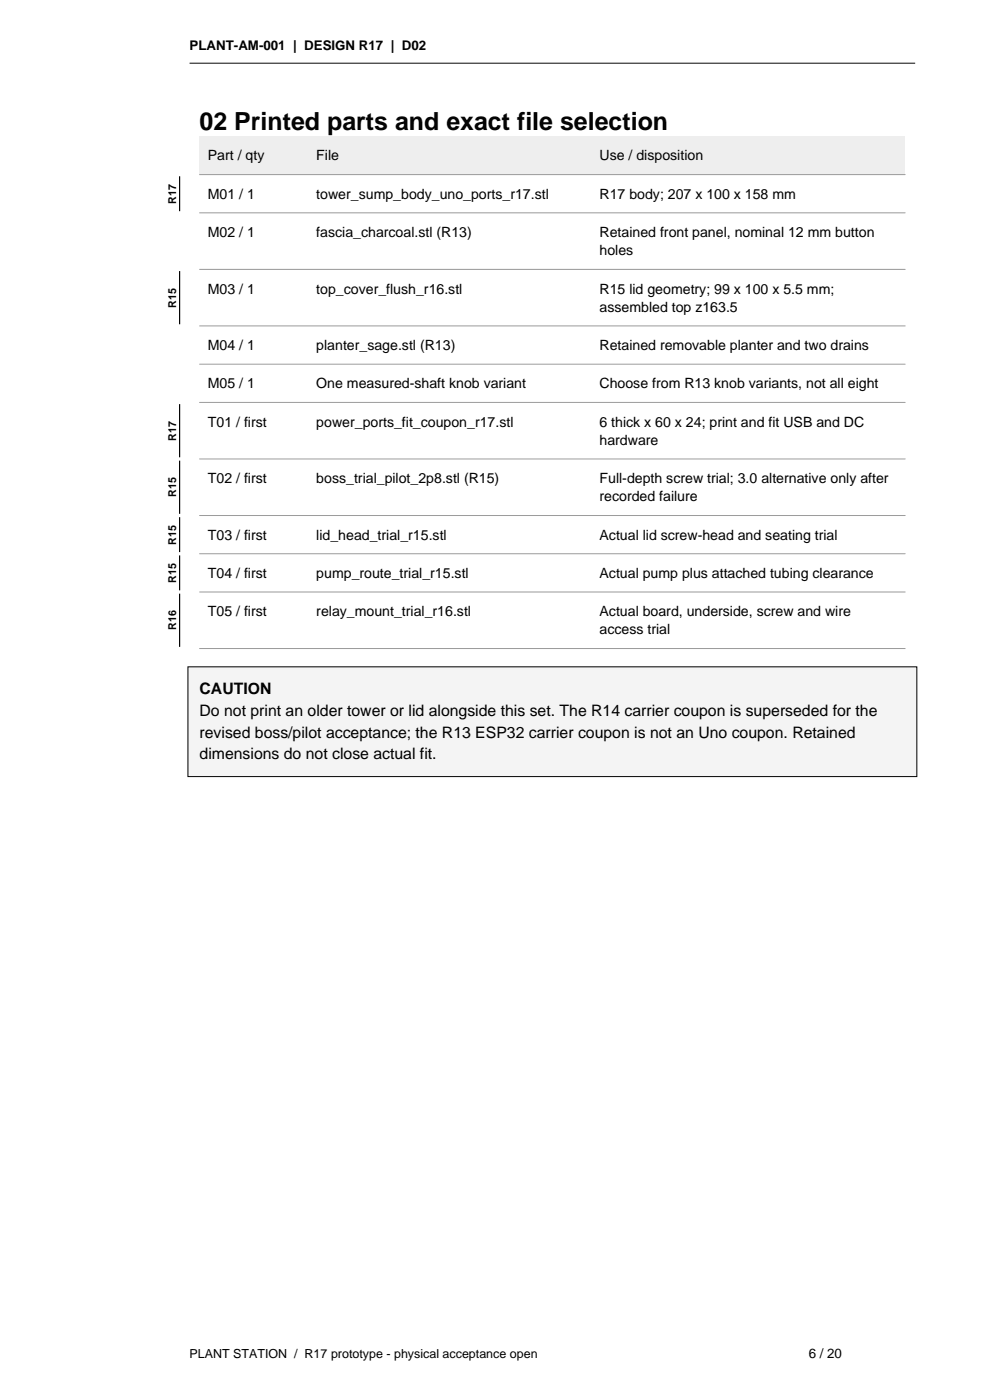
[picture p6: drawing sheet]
<svg xmlns="http://www.w3.org/2000/svg" width="210mm" height="297mm" viewBox="0 0 210 297" stroke-linecap="round" stroke-linejoin="round" font-family="sans-serif">
<defs><g id="words">
<text font-size="5.3" x="42.3" y="27.5">02 Printed parts and exact file selection</text>
<g font-size="3.4">
<text x="42.3" y="147.3">CAUTION</text>
<text x="42.3" y="151.9">Do not print an older tower or lid alongside this set. The R14 carrier coupon is superseded for the</text>
<text x="42.3" y="156.5">revised boss/pilot acceptance; the R13 ESP32 carrier coupon is not an Uno coupon. Retained</text>
<text x="42.3" y="161">dimensions do not close actual fit.</text>
</g>
<g font-size="3">
<text x="44.1" y="34">Part / qty</text>
<text x="67.1" y="34">File</text>
<text x="127.2" y="34">Use / disposition</text>
<text x="44.1" y="42.2">M01 / 1</text>
<text x="67.1" y="42.2">tower_sump_body_uno_ports_r17.stl</text>
<text x="127.2" y="42.2">R17 body; 207 x 100 x 158 mm</text>
<text x="44.1" y="50.3">M02 / 1</text>
<text x="67.1" y="50.3">fascia_charcoal.stl (R13)</text>
<text x="127.2" y="50.3">Retained front panel, nominal 12 mm button</text>
<text x="127.2" y="54.2">holes</text>
<text x="44.1" y="62.3">M03 / 1</text>
<text x="67.1" y="62.3">top_cover_flush_r16.stl</text>
<text x="127.2" y="62.3">R15 lid geometry; 99 x 100 x 5.5 mm;</text>
<text x="127.2" y="66.1">assembled top z163.5</text>
<text x="44.1" y="74.3">M04 / 1</text>
<text x="67.1" y="74.3">planter_sage.stl (R13)</text>
<text x="127.2" y="74.3">Retained removable planter and two drains</text>
<text x="44.1" y="82.4">M05 / 1</text>
<text x="67.1" y="82.4">One measured-shaft knob variant</text>
<text x="127.2" y="82.4">Choose from R13 knob variants, not all eight</text>
<text x="44.1" y="90.5">T01 / first</text>
<text x="67.1" y="90.5">power_ports_fit_coupon_r17.stl</text>
<text x="127.2" y="90.5">6 thick x 60 x 24; print and fit USB and DC</text>
<text x="127.2" y="94.4">hardware</text>
<text x="44.1" y="102.5">T02 / first</text>
<text x="67.1" y="102.5">boss_trial_pilot_2p8.stl (R15)</text>
<text x="127.2" y="102.5">Full-depth screw trial; 3.0 alternative only after</text>
<text x="127.2" y="106.4">recorded failure</text>
<text x="44.1" y="114.5">T03 / first</text>
<text x="67.1" y="114.5">lid_head_trial_r15.stl</text>
<text x="127.2" y="114.5">Actual lid screw-head and seating trial</text>
<text x="44.1" y="122.6">T04 / first</text>
<text x="67.1" y="122.6">pump_route_trial_r15.stl</text>
<text x="127.2" y="122.6">Actual pump plus attached tubing clearance</text>
<text x="44.1" y="130.7">T05 / first</text>
<text x="67.1" y="130.7">relay_mount_trial_r16.stl</text>
<text x="127.2" y="130.7">Actual board, underside, screw and wire</text>
<text x="127.2" y="134.6">access trial</text>
</g>
<g font-size="2.8">
<text x="40.2" y="10.6">PLANT-AM-001 | DESIGN R17 | D02</text>
<text x="171.5" y="288.2">6 / 20</text>
</g>
<text font-size="2.6" x="40.2" y="288.2">PLANT STATION / R17 prototype - physical acceptance open</text>
<g font-size="2.3">
<text x="37.4" y="43.2" transform="rotate(-90 37.4 43.2)">R17</text>
<text x="37.4" y="65.2" transform="rotate(-90 37.4 65.2)">R15</text>
<text x="37.4" y="93.5" transform="rotate(-90 37.4 93.5)">R17</text>
<text x="37.4" y="105.5" transform="rotate(-90 37.4 105.5)">R15</text>
<text x="37.4" y="115.5" transform="rotate(-90 37.4 115.5)">R15</text>
<text x="37.4" y="123.6" transform="rotate(-90 37.4 123.6)">R15</text>
<text x="37.4" y="133.7" transform="rotate(-90 37.4 133.7)">R16</text>
</g>
</g></defs>
<path d="M42.3 28.9h149.7v8.1h-149.7z" fill-rule="evenodd" fill="#eee"/>
<path d="M42.3 37h149.7M42.3 45.2h149.7M42.3 57.1h149.7M42.3 69.1h149.7M42.3 77.3h149.7M42.3 85.4h149.7M42.3 97.4h149.7M42.3 109.4h149.7M42.3 117.5h149.7M42.3 125.6h149.7M42.3 137.6h149.7" fill="none" stroke="#999" stroke-width=".21"/>
<path d="M38.1 37.4v7.4M38.1 57.5v11.3M38.1 85.7v11.3M38.1 97.7v11.3M38.1 109.7v7.4M38.1 117.8v7.4M38.1 125.9v11.3" fill="none" stroke="#000" stroke-width=".25"/>
<path d="M39.9 141.5h154.6v23.2h-154.6z" fill-rule="evenodd" fill="#f4f4f4" stroke="#000" stroke-width=".21"/>
<path d="M40.2 13.4h153.9" fill="none" stroke="#000" stroke-width=".21"/>
<use href="#words"/>
</svg>
